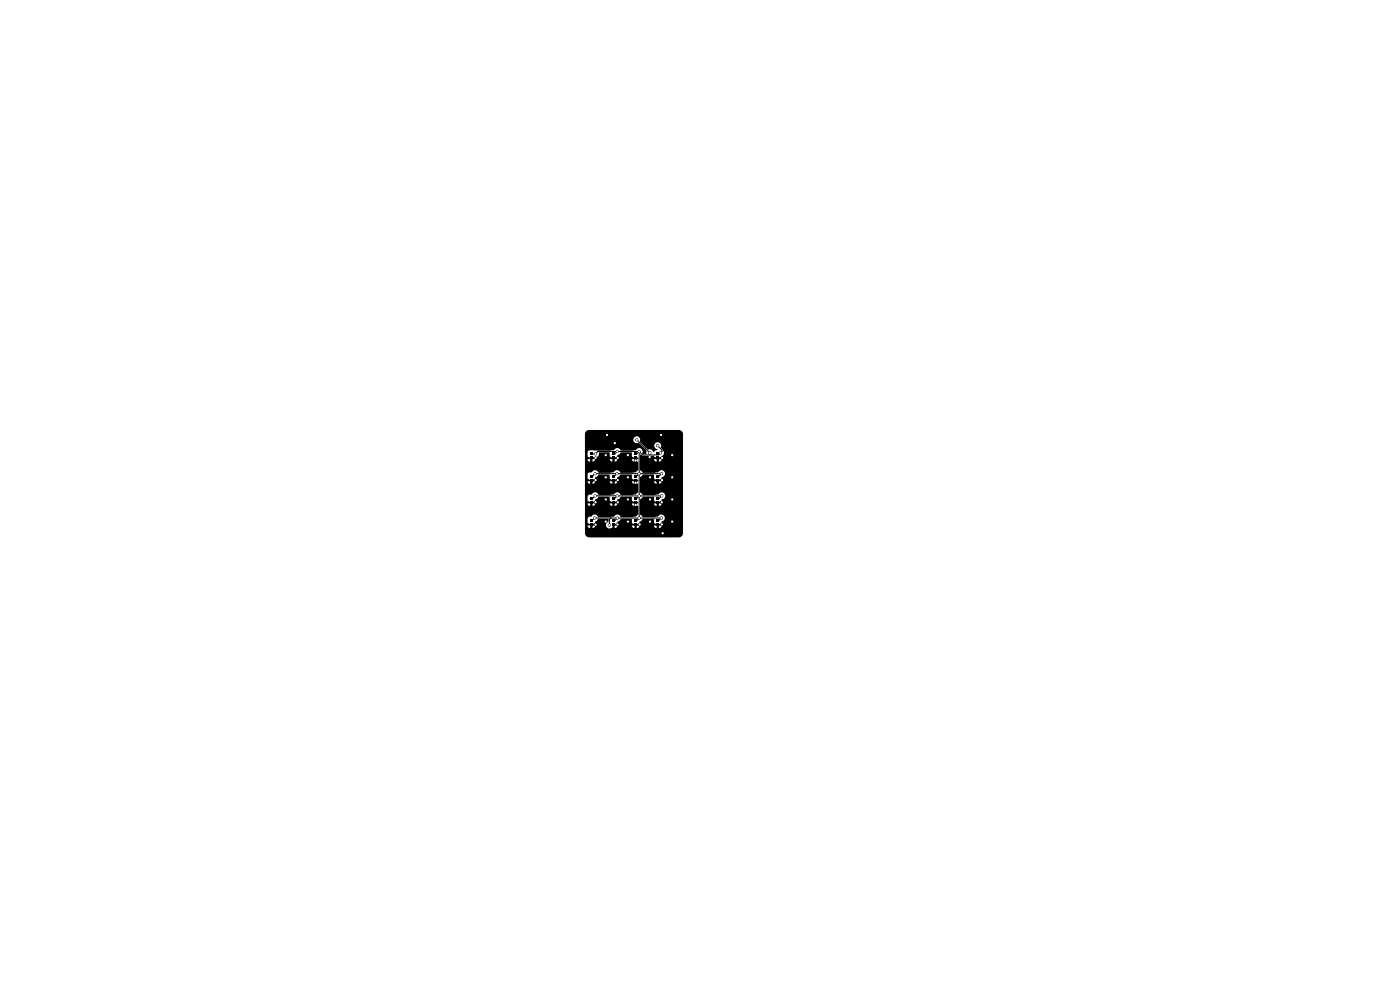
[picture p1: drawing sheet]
<svg xmlns="http://www.w3.org/2000/svg" width="297mm" height="210mm" viewBox="0 0 297 210" stroke-linecap="round" stroke-linejoin="round" font-family="sans-serif">
<g fill="#000">
<path d="M124.3 91.5l.6-.3h19.1a.9 .9 0 0 1 .9 .9v21a.9 .9 0 0 1-.9 .9h-19a.9 .9 0 0 1-.9-.9v-1.6h.5l.4 .5h.7a.49 .49 0 0 0 .5-.5h-.5v.5h-.5v-.5h-1.1v-4.6h.5l.2 .3 .3 .1h.9l.2-.4h3.2l.1 .3 .3 .1h.9l.2-.4h3.2l.1 .3 .4 .1v-.5h-4.2v.5h-.5v-.5h-4.2v.5h-.5v-.5l-1.1 .1v-4.7h.5l.2 .3 .3 .1h.9l.2-.4h3.2l.1 .3 .3 .1h.9l.2-.4h3.2l.1 .3 .4 .1v-.5h-4.2v.5h-.5v-.5h-4.2v.5h-.5v-.5l-1.1 .1v-4.7h.5l.2 .3 .3 .1h.9l.2-.4h3.2l.1 .3 .3 .1h.9l.2-.4h3.2l.1 .3 .4 .1v-.5h-4.2v.5h-.5v-.5h-4.2v.5h-.5v-.5l-1.1 .1v-1.5h.5v.9l.5 .2 .9-.1a.86 .86 0 0 0 1.1-1h2.2l.1 .9 1.1 .2 .4-.2 .1-.4 .4-.2 .3-.4h2.2l.1 .2 .1 .8 1.3 .2v.2l-.3 .1v.5l.3 .1v1.7l-.5 .5-3.3 .1a.82 .82 0 0 0-.7-.5 .82 .82 0 0 0-.8 .4l-3.1 .1a.81 .81 0 0 0-.7-.6 .81 .81 0 0 0-.8 .5h-.5l-.3 .3-.1 1.1 .5 .2 1.1-.2 .1-.4 .4-.2 .3-.4h2.2l.1 .2 .1 .8 1.1 .2 .4-.2 .1-.4 .7-.6h2.2l.1 .2 .1 .8 1.3 .2v.2l-.3 .1v.5l.3 .1v1.8l-.5 .4-.7 .1h-2.4a.86 .86 0 0 0-.8-.5 .86 .86 0 0 0-.8 .4l-3.2 .1a.81 .81 0 0 0-.7-.6 .81 .81 0 0 0-.8 .5h-.5l-.3 .3-.1 1.1 .5 .2 1.1-.2 .1-.4 .4-.2 .3-.4h2.2l.1 .2 .1 .8 1.1 .2 .4-.2 .1-.4 .7-.5h2.2l.1 .1 .1 .8 1.3 .2v.2l-.3 .1v.5l.3 .1v1.8l-.5 .4-.7 .1h-2.4a.81 .81 0 0 0-.7-.5 .81 .81 0 0 0-.8 .3l-.8 .2h-2.5a.81 .81 0 0 0-.7-.5 .81 .81 0 0 0-.8 .3v.1a.61 .61 0 0 0-.9 .5v.9l.4 .1 1.2-.1 .1-.4 .6-.5h2.1l.1 .5a.81 .81 0 0 0-.5 1.1 .81 .81 0 0 0 1.2 .3h.9l.2-.4h3.2l.1 .3 .3 .1h.9l.2-.4h3.2l.2 .4h.8a.49 .49 0 0 0 .5-.5h-.5v.5h-.5v-.5h-4.2v.5h-.5v-.5h-4.2v.5h-.5l.1-.7 .9-.3 .1-.3 .4-.2 .4-.4h2.2l.1 .9 .4 .2 1.1-.2 .1-.3 .7-.6h2.3l.1 .9 .3 .1 1.2-.1 .1-.4a.76 .76 0 0 0 .4-1.2 .76 .76 0 0 0-1.3 .2l-3.2 .1-.5-.6v-2.2h3l.2 .4h.8a.49 .49 0 0 0 .5-.5h-.5v.5h-.5v-.5l-3.5 .1v-.9l.6-.6h2.3l.1 .9 .3 .1 1.2-.1 .1-.4a.76 .76 0 0 0 .6-1.2 .76 .76 0 0 0-1.4 .2l-3.3 .1-.5-.6v-2.2h3l.2 .4h.8a.49 .49 0 0 0 .5-.5h-.5v.5h-.5v-.5l-3.5 .1v-.9l.6-.7 2.3 .1 .1 .9 .3 .1 1.2-.1 .1-.4a.76 .76 0 0 0 .5-1.2 .76 .76 0 0 0-1.3 .2l-3.3 .1-.5-.6v-2.2h3l.2 .4h.8a.49 .49 0 0 0 .5-.5h-.5v.5h-.5v-.5l-3.5 .1v-.9l.2-.2 .3 .3h2.3l.2 .2 .3 .1h.9a1 1 0 0 0 .8-.6 1 1 0 0 0-.3-1.1l-.3-.4a.76 .76 0 0 0-.5-1 .76 .76 0 0 0-1 .6 .76 .76 0 0 0 .8 .9l-.8 .5a1.02 1.02 0 0 0-1.3-.5l-1.7-1.7a.75 .75 0 0 0-.5-1.1 .75 .75 0 0 0-.8 .8 .75 .75 0 0 0 1.1 .5l1.7 1.8-.1 .6-.8-.1a.81 .81 0 0 0-.4-1.1 .81 .81 0 0 0-1.1 .4l-3.1 .1a.82 .82 0 0 0-.7-.5 .82 .82 0 0 0-.8 .4l-3.5 .1-1.6-.1-.3 .2-.2 .3h-.5v-3.9zM125.1 96h.7v.6h-.7zM125.1 96.9h.7v.5h-.7zM129.8 96h.7v.6h-.7zM129.8 96.9h.7v.5h-.7zM134.5 96h.6v.6h-.6zM134.5 96.9h.6v.5h-.6zM139.3 96h.5v.6h-.5zM139.3 96.9h.5v.5h-.5zM125.1 110.1h.7v.5h-.7zM125.1 111h.7v.5h-.7zM125.1 100.7h.7v.6h-.7z"/>
<path d="M125.1 101.6h.7v.5h-.7zM125.1 105.4h.7v.6h-.7zM125.1 106.3h.7v.5h-.7zM129.8 100.7h.7v.6h-.7zM129.8 101.6h.7v.5h-.7zM129.8 110.1h.7v.6h-.7zM129.8 111h.7v.5h-.7zM129.8 105.4h.7v.6h-.7zM129.8 106.3h.7v.5h-.7zM134.5 100.7h.6v.6h-.6zM134.5 101.6h.6v.5h-.6zM134.5 105.4h.6v.6h-.6z"/>
<path d="M134.5 106.3h.6v.5h-.6zM134.5 110.1h.6v.6h-.6zM134.5 111h.6v.5h-.6zM139.3 100.7h.5v.6h-.5zM139.3 101.6h.5v.5h-.5zM139.3 110.1h.5v.6h-.5zM139.3 111h.5v.5h-.5zM139.3 105.4h.5v.6h-.5zM139.3 106.3h.5v.5h-.5z"/>
</g>
<g fill="#000" stroke="#000" stroke-width=".21">
<circle cx="126.3" cy="96.3" r=".23"/>
<circle cx="126.4" cy="97.1" r=".23"/>
<circle cx="128.5" cy="96.5" r=".23"/>
<circle cx="128.8" cy="92.3" r=".23"/>
<circle cx="130.4" cy="94" r=".23"/>
<circle cx="130.9" cy="95.8" r=".23"/>
<circle cx="131" cy="97.1" r=".23"/>
<circle cx="133.2" cy="96.5" r=".23"/>
<circle cx="134.9" cy="97.7" r=".23"/>
<circle cx="135.1" cy="93.3" r=".23"/>
<circle cx="135.6" cy="95.8" r=".23"/>
<circle cx="137.8" cy="97" r=".23"/>
<circle cx="137.8" cy="96" r=".23"/>
<circle cx="139.5" cy="94.5" r=".23"/>
<circle cx="140.1" cy="96.1" r=".23"/>
<circle cx="140.2" cy="92.3" r=".23"/>
<circle cx="140.5" cy="97.1" r=".23"/>
<circle cx="142.6" cy="96.5" r=".23"/>
<circle cx="126.2" cy="109.9" r=".23"/>
<circle cx="126.2" cy="100.5" r=".23"/>
<circle cx="126.2" cy="105.2" r=".23"/>
<circle cx="126.4" cy="106.5" r=".23"/>
<circle cx="126.4" cy="101.8" r=".23"/>
<circle cx="126.4" cy="111.3" r=".23"/>
<circle cx="128.5" cy="101.2" r=".23"/>
<circle cx="128.5" cy="110.6" r=".23"/>
<circle cx="128.5" cy="105.9" r=".23"/>
<circle cx="129.3" cy="111.4" r=".23"/>
<circle cx="130.9" cy="100.5" r=".23"/>
<circle cx="130.9" cy="105.2" r=".23"/>
<circle cx="131" cy="109.9" r=".23"/>
<circle cx="131" cy="111.2" r=".23"/>
<circle cx="131" cy="106.5" r=".23"/>
<circle cx="131" cy="101.8" r=".23"/>
<circle cx="133.2" cy="106" r=".23"/>
<circle cx="133.2" cy="101.2" r=".23"/>
<circle cx="133.2" cy="110.7" r=".23"/>
<circle cx="134.9" cy="107.1" r=".23"/>
<circle cx="134.9" cy="102.4" r=".23"/>
<circle cx="135.6" cy="100.5" r=".23"/>
<circle cx="135.6" cy="105.2" r=".23"/>
<circle cx="135.6" cy="109.9" r=".23"/>
<circle cx="135.7" cy="111.2" r=".23"/>
<circle cx="137.9" cy="101.2" r=".23"/>
<circle cx="137.9" cy="106" r=".23"/>
<circle cx="137.9" cy="110.7" r=".23"/>
<circle cx="140.3" cy="109.9" r=".23"/>
<circle cx="140.3" cy="100.5" r=".23"/>
<circle cx="140.4" cy="105.2" r=".23"/>
<circle cx="140.4" cy="111.2" r=".23"/>
<circle cx="140.4" cy="106.5" r=".23"/>
<circle cx="140.5" cy="101.8" r=".23"/>
<circle cx="140.6" cy="113.1" r=".23"/>
<circle cx="142.6" cy="110.7" r=".23"/>
<circle cx="142.6" cy="106" r=".23"/>
<circle cx="142.6" cy="101.2" r=".23"/>
</g>
<g fill="none" stroke="#000" stroke-width=".21">
<path d="M125.5 97.1h.8M126.3 97.1v.1M130.1 97.1h.9M130.9 95.8l-.5 .5h-.3M131 97.1v.1M134.8 97.1v.6M135.1 93.3l2.7 2.7M135.2 93.4h.1M135.6 95.8v14.1l-.5 .5h-.3M135.6 95.8h-8.8l-.5 .5h-.8M135.6 95.8l-.5 .5h-.3M139.5 94.5l.9 1v.3l-.7 .7h-3.4l-.7-.7"/>
<path d="M139.5 97.1h.9M139.5 96.3h.4M140.4 97.1l.1 .1M125.5 101.8h.8M125.5 106.5h.8M125.5 111.2l.8 .1M125.5 101h.2l.5-.5h14.1l-.5 .5h-.3M126.2 109.9l-.5 .5h-.2M126.2 109.9h.1M126.2 109.9h14.1l-.5 .5h-.3M126.3 101.8v.1M126.3 106.5v.1"/>
<path d="M129.6 109.9l-.3 .3v1.2M130.1 101.8h.9M130.1 106.5h.9M130.1 111.2h.9M130.9 100.5l-.5 .5h-.3M130.9 105.2h-4.7l-.5 .5h-.2M130.9 105.2l-.5 .5h-.3M130.9 105.2h9.5M131 109.9l-.5 .5h-.4M131 109.9h.1M131 111.2v.1M131 106.5v.1"/>
<path d="M131 101.8v.1M134.8 101.8v.6M134.8 106.5v.6M134.8 111.2h.9M135.6 105.2l-.5 .5h-.3M135.6 100.5l-.5 .5h-.3M135.7 111.2v.1M139.5 101.8h.9M139.5 106.5h.9M139.5 111.2h.9M140.4 106.5v.1M140.4 111.2v.1"/>
<path d="M140.4 105.2l-.5 .5h-.4M140.4 101.8l.1 .1"/>
</g>
<g fill="#fff" stroke="#fff" stroke-width=".21">
<circle cx="137.8" cy="97" r=".13"/>
<circle cx="128.5" cy="110.6" r=".13"/>
<circle cx="128.5" cy="96.5" r=".13"/>
<circle cx="134.9" cy="102.4" r=".13"/>
<circle cx="142.6" cy="96.5" r=".13"/>
<circle cx="126.4" cy="111.3" r=".13"/>
<circle cx="128.8" cy="92.3" r=".13"/>
<circle cx="131" cy="111.2" r=".13"/>
<circle cx="137.9" cy="101.2" r=".13"/>
<circle cx="140.5" cy="101.8" r=".13"/>
<circle cx="128.5" cy="101.2" r=".13"/>
<circle cx="131.1" cy="101.8" r=".13"/>
<circle cx="131.1" cy="106.5" r=".13"/>
<circle cx="134.9" cy="97.7" r=".13"/>
<circle cx="140.4" cy="106.5" r=".13"/>
<circle cx="142.6" cy="110.7" r=".13"/>
<circle cx="140.2" cy="92.3" r=".13"/>
<circle cx="133.2" cy="96.5" r=".13"/>
<circle cx="137.9" cy="106" r=".13"/>
<circle cx="142.6" cy="106" r=".13"/>
<circle cx="133.2" cy="101.2" r=".13"/>
<circle cx="142.6" cy="101.2" r=".13"/>
<circle cx="135.7" cy="111.2" r=".13"/>
<circle cx="140.4" cy="111.2" r=".13"/>
<circle cx="133.2" cy="110.7" r=".13"/>
<circle cx="140.5" cy="97.1" r=".13"/>
<circle cx="134.9" cy="107.1" r=".13"/>
<circle cx="126.4" cy="101.8" r=".13"/>
<circle cx="128.5" cy="105.9" r=".13"/>
<circle cx="133.2" cy="106" r=".13"/>
<circle cx="126.4" cy="106.5" r=".13"/>
<circle cx="126.4" cy="97.1" r=".13"/>
<circle cx="131.1" cy="97.1" r=".13"/>
<circle cx="137.9" cy="110.7" r=".13"/>
<circle cx="140.6" cy="113.1" r=".13"/>
<circle cx="130.4" cy="94" r=".13"/>
<circle cx="140.4" cy="105.2" r=".13"/>
<circle cx="131" cy="109.9" r=".13"/>
<circle cx="130.9" cy="95.8" r=".13"/>
<circle cx="135.6" cy="95.8" r=".13"/>
<circle cx="140.1" cy="96.1" r=".13"/>
<circle cx="139.5" cy="94.5" r=".13"/>
<circle cx="130.9" cy="105.2" r=".13"/>
<circle cx="126.2" cy="109.9" r=".13"/>
<circle cx="126.2" cy="100.5" r=".13"/>
<circle cx="126.3" cy="96.3" r=".13"/>
<circle cx="135.6" cy="105.2" r=".13"/>
<circle cx="126.2" cy="105.2" r=".13"/>
<circle cx="129.3" cy="111.4" r=".13"/>
<circle cx="130.9" cy="100.5" r=".13"/>
<circle cx="140.3" cy="100.5" r=".13"/>
<circle cx="135.6" cy="109.9" r=".13"/>
<circle cx="140.3" cy="109.9" r=".13"/>
<circle cx="135.6" cy="100.5" r=".13"/>
<circle cx="135.1" cy="93.3" r=".13"/>
<circle cx="137.8" cy="96" r=".13"/>
</g>
</svg>
